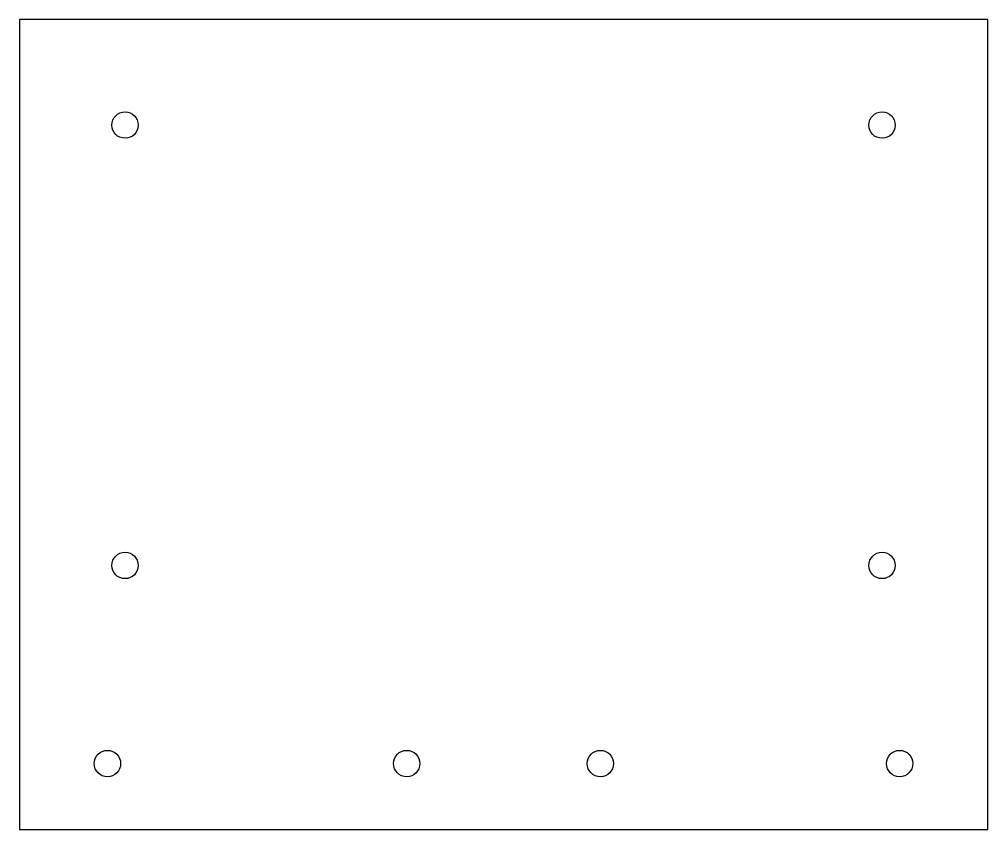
# Model space of a CAD drawing. Header units: millimetres. Extents: x -1325 to -1215, y -994 to -902.
import ezdxf

# ---------------------------------------------------------------- set-up
doc = ezdxf.new("R2010")
doc.units = ezdxf.units.MM
doc.layers.get('0').update_dxf_attribs({"linetype": 'CONTINUOUS'})

msp = doc.modelspace()

# ---------------------------------------------------------------- linework, layer by layer
msp.add_lwpolyline([(-1215.23, -901.7), (-1325.23, -901.7), (-1325.23, -993.7), (-1215.23, -993.7)], close=True)
for centre in [(-1313.23, -913.7), (-1227.23, -913.7), (-1313.23, -963.7), (-1227.23, -963.7), (-1315.23, -986.2), (-1281.23, -986.2), (-1259.23, -986.2), (-1225.23, -986.2)]:
    msp.add_circle(centre, 1.5)

doc.saveas('drawing.dxf')
